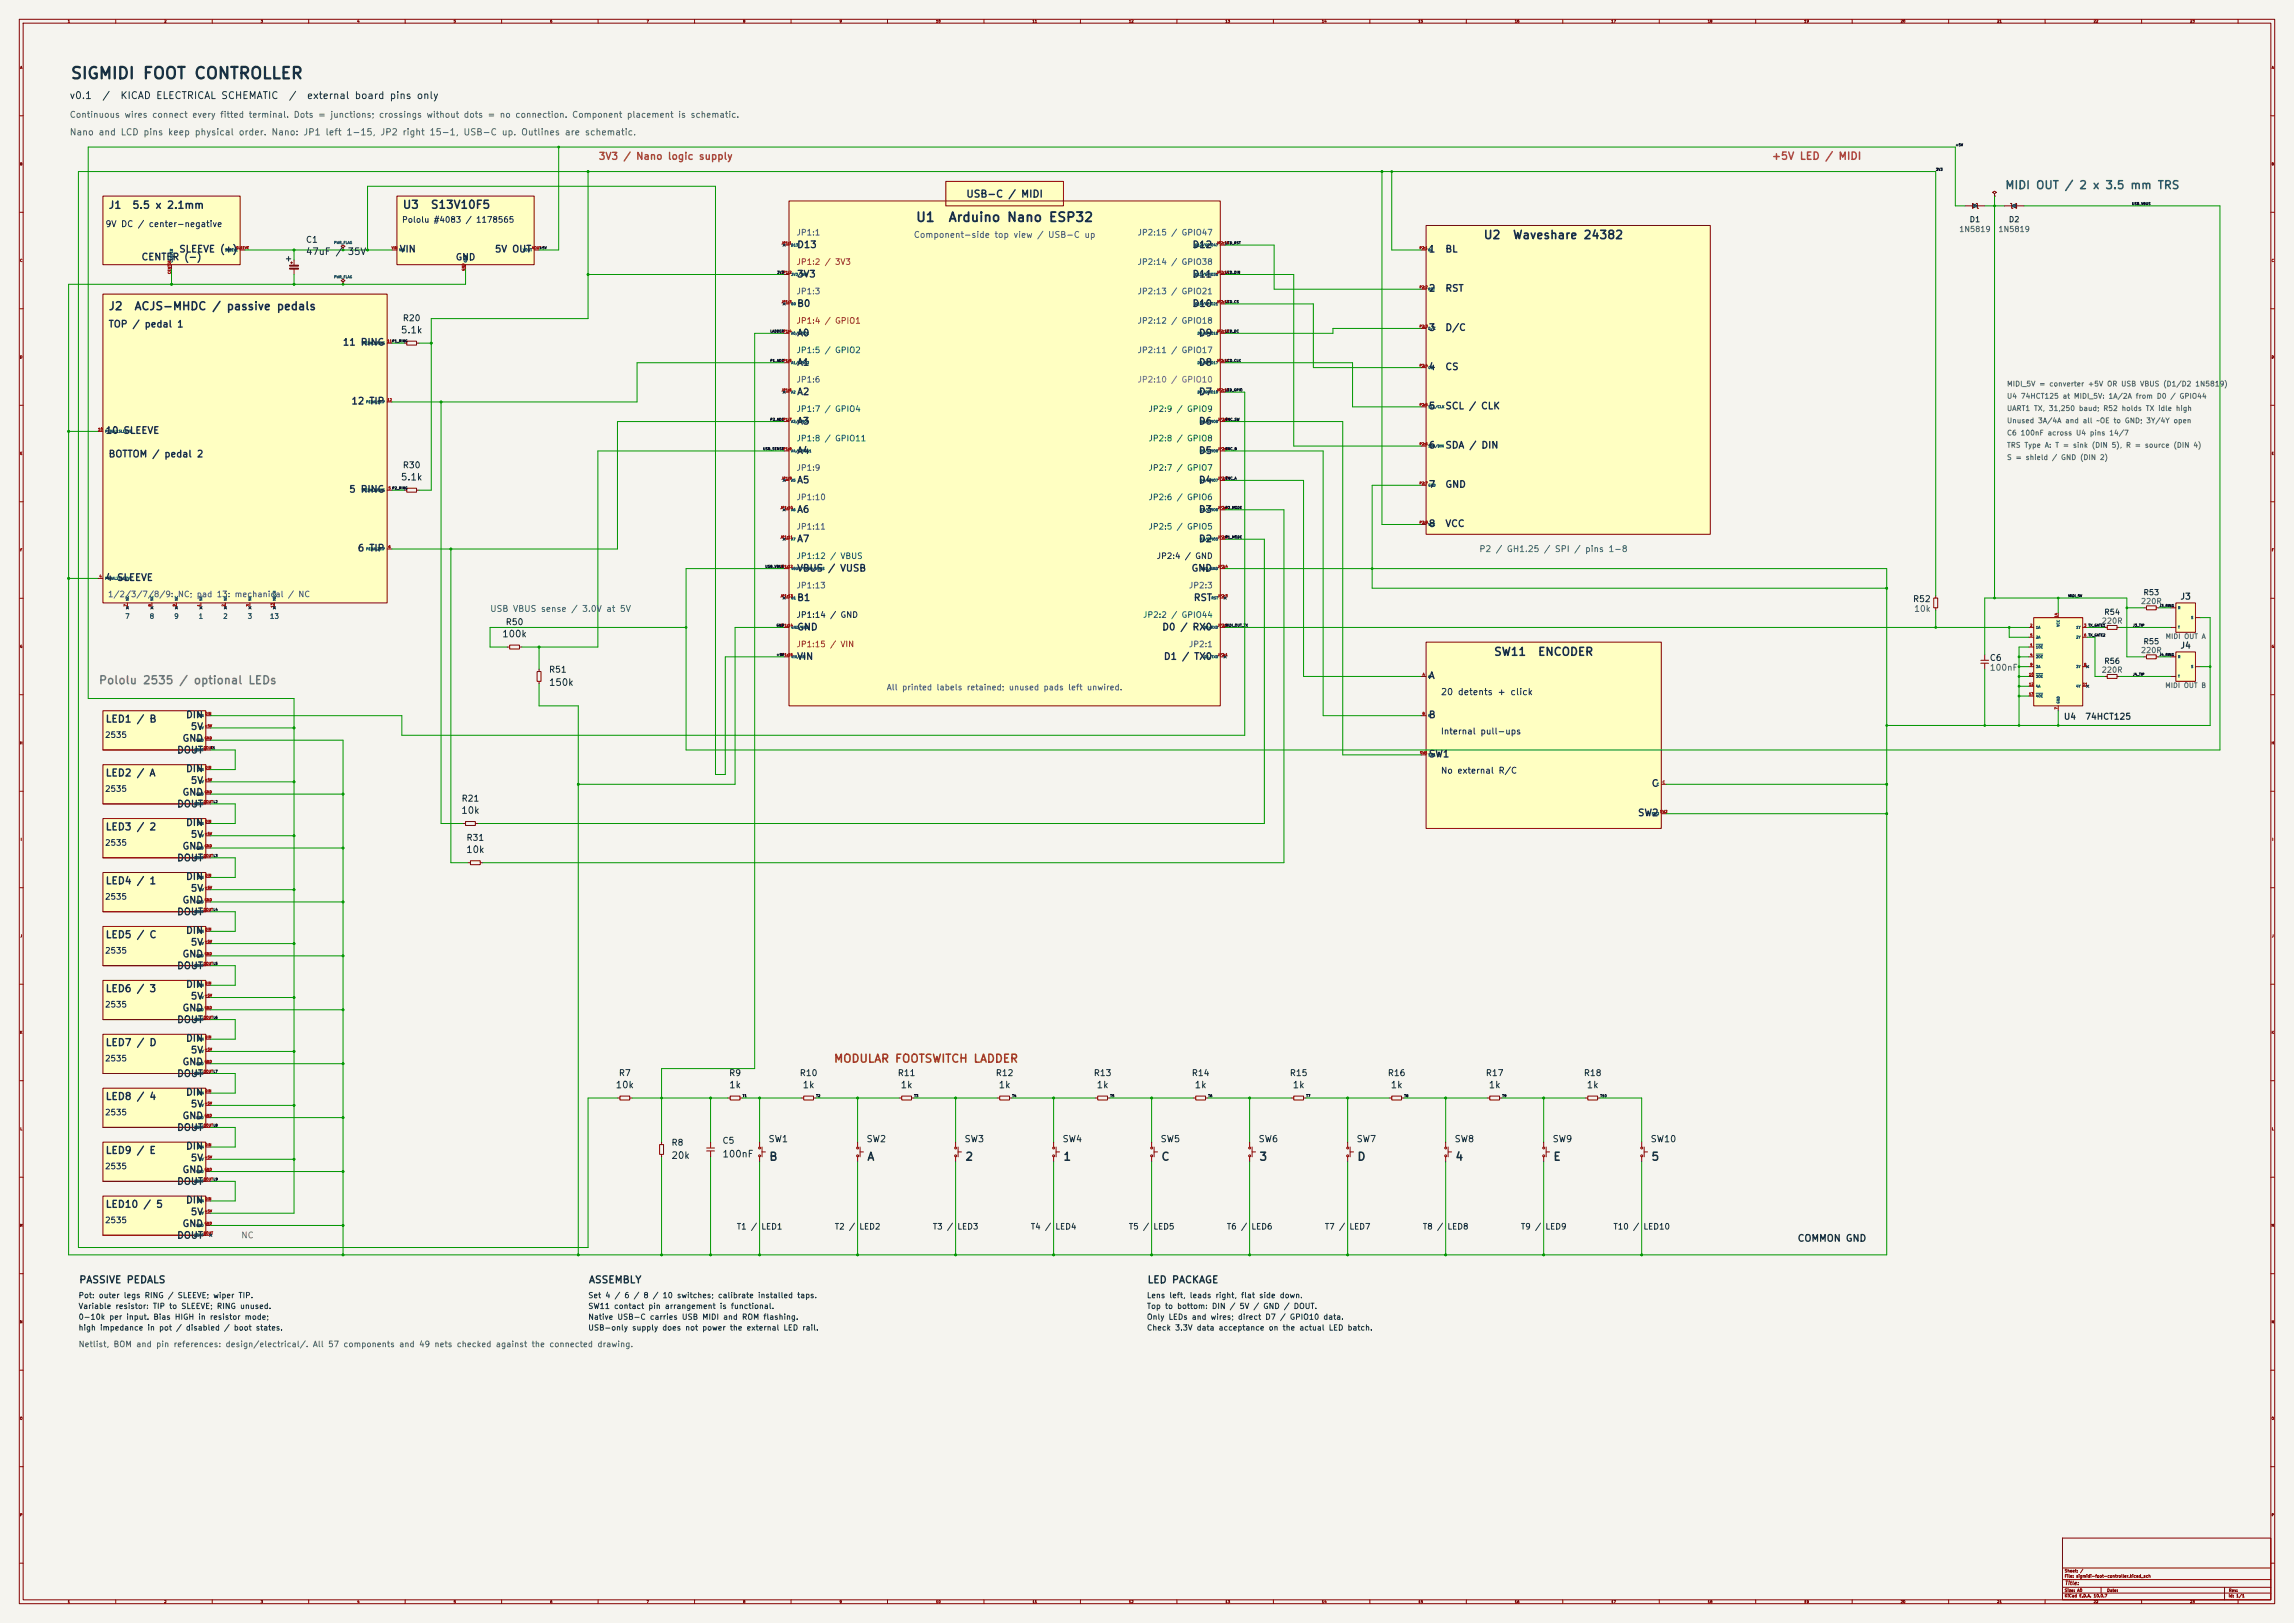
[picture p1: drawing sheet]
<svg xmlns="http://www.w3.org/2000/svg" width="1189mm" height="841mm" viewBox="0 0 1189 841" stroke-linecap="round" stroke-linejoin="round" font-family="sans-serif">
<defs><g id="words">
<text font-size="5.9" fill="#183044" x="36" y="42">SIGMIDI FOOT CONTROLLER</text>
<g font-size="4.8" fill="#183044">
<text x="474" y="116">U1</text>
<text x="491" y="116">Arduino Nano ESP32</text>
</g>
<g font-size="4.3" fill="#183044">
<text x="769" y="125">U2</text>
<text x="784" y="125">Waveshare 24382</text>
</g>
<text font-size="4.1" fill="#225c96" x="1039" y="99">MIDI OUT / 2 x 3.5 mm TRS</text>
<g font-size="4.1" fill="#183044">
<text x="208" y="109">U3</text>
<text x="223" y="109">S13V10F5</text>
<text x="56" y="162">J2</text>
<text x="69" y="162">ACJS-MHDC / passive pedals</text>
<text x="774" y="341">SW11</text>
<text x="797" y="341">ENCODER</text>
<text x="398" y="602">B</text>
<text x="449" y="602">A</text>
<text x="500" y="602">2</text>
<text x="551" y="602">1</text>
<text x="602" y="602">C</text>
<text x="652" y="602">3</text>
<text x="703" y="602">D</text>
<text x="754" y="602">4</text>
<text x="805" y="602">E</text>
<text x="856" y="602">5</text>
</g>
<text font-size="4.1" fill="#8650aa" x="51" y="356">Pololu 2535 / optional LEDs</text>
<text font-size="4.1" fill="#986300" x="432" y="552">MODULAR FOOTSWITCH LADDER</text>
<text font-size="3.8" fill="#ba344b" x="918" y="84">+5V LED / MIDI</text>
<g font-size="3.8" fill="#183044">
<text x="56" y="109">J1</text>
<text x="68" y="109">5.5 x 2.1mm</text>
</g>
<g font-size="3.6" fill="#183044">
<text x="36" y="52">v0.1</text>
<text x="53" y="52">/</text>
<text x="62" y="52">KICAD ELECTRICAL SCHEMATIC</text>
<text x="149" y="52">/</text>
<text x="159" y="52">external board pins only</text>
<text x="501" y="103">USB-C / MIDI</text>
<text x="54" y="375">LED1 / B</text>
<text x="54" y="403">LED2 / A</text>
<text x="54" y="431">LED3 / 2</text>
<text x="54" y="459">LED4 / 1</text>
<text x="54" y="487">LED5 / C</text>
<text x="54" y="515">LED6 / 3</text>
<text x="54" y="543">LED7 / D</text>
<text x="54" y="571">LED8 / 4</text>
<text x="54" y="599">LED9 / E</text>
<text x="54" y="627">LED10 / 5</text>
<text x="41" y="666">PASSIVE PEDALS</text>
<text x="305" y="666">ASSEMBLY</text>
<text x="594" y="666">LED PACKAGE</text>
</g>
<text font-size="3.6" fill="#a64932" x="310" y="84">3V3 / Nano logic supply</text>
<g font-size="3.5" fill="#183044">
<text x="93" y="132">SLEEVE (+)</text>
<text x="207" y="132">VIN</text>
<text x="256" y="132">5V OUT</text>
<text x="413" y="129">D13</text>
<text x="618" y="129">D12</text>
<text x="740" y="132">1</text>
<text x="749" y="132">BL</text>
<text x="73" y="136">CENTER (-)</text>
<text x="158" y="133">47uF / 35V</text>
<text x="413" y="145">3V3</text>
<text x="618" y="145">D11</text>
<text x="740" y="152">2</text>
<text x="749" y="152">RST</text>
<text x="413" y="160">B0</text>
<text x="618" y="160">D10</text>
<text x="56" y="171">TOP / pedal 1</text>
<text x="207" y="174">5.1k</text>
<text x="740" y="172">3</text>
<text x="749" y="172">D/C</text>
<text x="177" y="180">11 RING</text>
<text x="413" y="175">A0</text>
<text x="621" y="175">D9</text>
<text x="413" y="190">A1</text>
<text x="621" y="190">D8</text>
<text x="740" y="193">4</text>
<text x="749" y="193">CS</text>
<text x="413" y="206">A2</text>
<text x="621" y="206">D7</text>
<text x="182" y="210">12 TIP</text>
<text x="740" y="213">5</text>
<text x="749" y="213">SCL / CLK</text>
<text x="413" y="221">A3</text>
<text x="621" y="221">D6</text>
<text x="54" y="226">10 SLEEVE</text>
<text x="740" y="233">6</text>
<text x="749" y="233">SDA / DIN</text>
<text x="56" y="238">BOTTOM / pedal 2</text>
<text x="413" y="236">A4</text>
<text x="621" y="236">D5</text>
<text x="207" y="250">5.1k</text>
<text x="413" y="251">A5</text>
<text x="621" y="251">D4</text>
<text x="181" y="256">5 RING</text>
<text x="740" y="254">7</text>
<text x="749" y="254">GND</text>
<text x="413" y="267">A6</text>
<text x="621" y="267">D3</text>
<text x="740" y="274">8</text>
<text x="749" y="274">VCC</text>
<text x="413" y="282">A7</text>
<text x="621" y="282">D2</text>
<text x="185" y="287">6 TIP</text>
<text x="413" y="297">VBUS / VUSB</text>
<text x="617" y="297">GND</text>
<text x="54" y="302">4 SLEEVE</text>
<text x="413" y="312">B1</text>
<text x="618" y="312">RST</text>
<text x="413" y="327">GND</text>
<text x="602" y="327">D0 / RX0</text>
<text x="260" y="331">100k</text>
<text x="413" y="343">VIN</text>
<text x="603" y="343">D1 / TX0</text>
<text x="740" y="353">A</text>
<text x="284" y="356">150k</text>
<text x="96" y="373">DIN</text>
<text x="740" y="373">B</text>
<text x="99" y="379">5V</text>
<text x="94" y="385">GND</text>
<text x="91" y="391">DOUT</text>
<text x="740" y="393">SW1</text>
<text x="96" y="401">DIN</text>
<text x="99" y="407">5V</text>
<text x="94" y="413">GND</text>
<text x="856" y="409">C</text>
<text x="91" y="419">DOUT</text>
<text x="239" y="423">10k</text>
<text x="849" y="424">SW2</text>
<text x="96" y="429">DIN</text>
<text x="99" y="435">5V</text>
<text x="94" y="441">GND</text>
<text x="241" y="443">10k</text>
<text x="91" y="447">DOUT</text>
<text x="96" y="457">DIN</text>
<text x="99" y="463">5V</text>
<text x="94" y="469">GND</text>
<text x="91" y="475">DOUT</text>
<text x="96" y="485">DIN</text>
<text x="99" y="491">5V</text>
<text x="94" y="497">GND</text>
<text x="91" y="503">DOUT</text>
<text x="96" y="513">DIN</text>
<text x="99" y="519">5V</text>
<text x="94" y="525">GND</text>
<text x="91" y="531">DOUT</text>
<text x="96" y="541">DIN</text>
<text x="99" y="547">5V</text>
<text x="94" y="553">GND</text>
<text x="91" y="559">DOUT</text>
<text x="96" y="569">DIN</text>
<text x="319" y="565">10k</text>
<text x="378" y="565">1k</text>
<text x="416" y="565">1k</text>
<text x="466" y="565">1k</text>
<text x="517" y="565">1k</text>
<text x="568" y="565">1k</text>
<text x="619" y="565">1k</text>
<text x="670" y="565">1k</text>
<text x="720" y="565">1k</text>
<text x="771" y="565">1k</text>
<text x="822" y="565">1k</text>
<text x="99" y="575">5V</text>
<text x="94" y="581">GND</text>
<text x="91" y="587">DOUT</text>
<text x="96" y="596">DIN</text>
<text x="99" y="603">5V</text>
<text x="348" y="601">20k</text>
<text x="374" y="601">100nF</text>
<text x="94" y="609">GND</text>
<text x="91" y="615">DOUT</text>
<text x="96" y="624">DIN</text>
<text x="99" y="631">5V</text>
<text x="94" y="637">GND</text>
<text x="91" y="643">DOUT</text>
<text x="931" y="644">COMMON GND</text>
</g>
<text font-size="3.3" fill="#526575" x="36" y="71">Nano and LCD pins keep physical order. Nano: JP1 left 1-15, JP2 right 15-1, USB-C up. Outlines are schematic.</text>
<g font-size="3.3" fill="#183044">
<text x="236" y="136">GND</text>
<text x="747" y="361">20 detents + click</text>
<text x="398" y="593">SW1</text>
<text x="449" y="593">SW2</text>
<text x="500" y="593">SW3</text>
<text x="550" y="593">SW4</text>
<text x="601" y="593">SW5</text>
<text x="652" y="593">SW6</text>
<text x="703" y="593">SW7</text>
<text x="754" y="593">SW8</text>
<text x="804" y="593">SW9</text>
<text x="855" y="593">SW10</text>
</g>
<g font-size="3.1" fill="#526575">
<text x="36" y="62">Continuous wires connect every fitted terminal. Dots = junctions; crossings without dots = no connection. Component placement is schematic.</text>
<text x="473" y="124">Component-side top view / USB-C up</text>
<text x="992" y="318">10k</text>
<text x="1031" y="348">100nF</text>
</g>
<g font-size="3.1" fill="#183044">
<text x="54" y="118">9V DC / center-negative</text>
<text x="158" y="127">C1</text>
<text x="208" y="167">R20</text>
<text x="208" y="243">R30</text>
<text x="1130" y="311">J3</text>
<text x="991" y="313">R52</text>
<text x="262" y="325">R50</text>
<text x="1130" y="337">J4</text>
<text x="1031" y="343">C6</text>
<text x="284" y="349">R51</text>
<text x="1069" y="374">U4</text>
<text x="1080" y="374">74HCT125</text>
<text x="747" y="381">Internal pull-ups</text>
<text x="747" y="402">No external R/C</text>
<text x="239" y="416">R21</text>
<text x="242" y="436">R31</text>
<text x="320" y="558">R7</text>
<text x="378" y="558">R9</text>
<text x="414" y="558">R10</text>
<text x="465" y="558">R11</text>
<text x="516" y="558">R12</text>
<text x="567" y="558">R13</text>
<text x="617" y="558">R14</text>
<text x="668" y="558">R15</text>
<text x="719" y="558">R16</text>
<text x="770" y="558">R17</text>
<text x="821" y="558">R18</text>
<text x="374" y="593">C5</text>
<text x="348" y="594">R8</text>
</g>
<g font-size="3.1" fill="#2164b4">
<text x="766" y="287">P2 / GH1.25 / SPI / pins 1-8</text>
<text x="254" y="318">USB VBUS sense / 3.0V at 5V</text>
</g>
<text font-size="3.1" fill="#8650aa" x="125" y="642">NC</text>
<g font-size="3" fill="#183044">
<text x="208" y="116">Pololu #4083 / 1178565</text>
<text x="147" y="136">+</text>
<text x="599" y="290">JP2:4 / GND</text>
<text x="413" y="321">JP1:14 / GND</text>
<text x="54" y="383">2535</text>
<text x="54" y="411">2535</text>
<text x="54" y="439">2535</text>
<text x="54" y="467">2535</text>
<text x="54" y="495">2535</text>
<text x="54" y="523">2535</text>
<text x="54" y="551">2535</text>
<text x="54" y="579">2535</text>
<text x="54" y="607">2535</text>
<text x="54" y="635">2535</text>
<text x="382" y="638">T1 /</text>
<text x="394" y="638">LED1</text>
<text x="432" y="638">T2 /</text>
<text x="445" y="638">LED2</text>
<text x="483" y="638">T3 /</text>
<text x="496" y="638">LED3</text>
<text x="534" y="638">T4 /</text>
<text x="547" y="638">LED4</text>
<text x="585" y="638">T5 /</text>
<text x="598" y="638">LED5</text>
<text x="636" y="638">T6 /</text>
<text x="648" y="638">LED6</text>
<text x="686" y="638">T7 /</text>
<text x="699" y="638">LED7</text>
<text x="737" y="638">T8 /</text>
<text x="750" y="638">LED8</text>
<text x="788" y="638">T9 /</text>
<text x="801" y="638">LED9</text>
<text x="836" y="638">T10 /</text>
<text x="852" y="638">LED10</text>
</g>
<g font-size="3" fill="#526575">
<text x="413" y="123">JP1:1</text>
<text x="413" y="153">JP1:3</text>
<text x="413" y="199">JP1:6</text>
<text x="413" y="245">JP1:9</text>
<text x="413" y="260">JP1:10</text>
<text x="413" y="275">JP1:11</text>
<text x="413" y="306">JP1:13</text>
<text x="616" y="306">JP2:3</text>
<text x="56" y="310">1/2/3/7/8/9: NC; pad 13: mechanical / NC</text>
<text x="616" y="336">JP2:1</text>
<text x="459" y="358">All printed labels retained; unused pads left unwired.</text>
<text x="40" y="699">Netlist, BOM and pin references: design/electrical/. All 57 components and 49 nets checked against the connected drawing.</text>
</g>
<g font-size="3" fill="#2164b4">
<text x="589" y="123">JP2:15 / GPIO47</text>
<text x="589" y="138">JP2:14 / GPIO38</text>
<text x="589" y="153">JP2:13 / GPIO21</text>
<text x="589" y="168">JP2:12 / GPIO18</text>
<text x="589" y="184">JP2:11 / GPIO17</text>
</g>
<text font-size="3" fill="#a64932" x="413" y="138">JP1:2 / 3V3</text>
<text font-size="3" fill="#986300" x="413" y="168">JP1:4 / GPIO1</text>
<g font-size="3" fill="#087e89">
<text x="413" y="184">JP1:5 / GPIO2</text>
<text x="413" y="214">JP1:7 / GPIO4</text>
<text x="413" y="229">JP1:8 / GPIO11</text>
<text x="595" y="260">JP2:6 / GPIO6</text>
<text x="595" y="275">JP2:5 / GPIO5</text>
<text x="413" y="290">JP1:12 / VBUS</text>
<text x="592" y="321">JP2:2 / GPIO44</text>
</g>
<text font-size="3" fill="#8650aa" x="589" y="199">JP2:10 / GPIO10</text>
<g font-size="3" fill="#25734a">
<text x="595" y="214">JP2:9 / GPIO9</text>
<text x="595" y="229">JP2:8 / GPIO8</text>
<text x="595" y="245">JP2:7 / GPIO7</text>
</g>
<text font-size="3" fill="#a35b12" x="413" y="336">JP1:15 / VIN</text>
<g font-size="2.8" fill="#183044">
<text x="1021" y="116">D1</text>
<text x="1041" y="116">D2</text>
<text x="1111" y="309">R53</text>
<text x="1090" y="319">R54</text>
<text x="1111" y="335">R55</text>
<text x="1090" y="345">R56</text>
<text x="40" y="673">Pot: outer legs RING / SLEEVE; wiper TIP.</text>
<text x="305" y="673">Set 4 / 6 / 8 / 10 switches; calibrate installed taps.</text>
<text x="594" y="673">Lens left, leads right, flat side down.</text>
<text x="40" y="679">Variable resistor: TIP to SLEEVE; RING unused.</text>
<text x="305" y="679">SW11 contact pin arrangement is functional.</text>
<text x="594" y="679">Top to bottom: DIN / 5V / GND / DOUT.</text>
<text x="40" y="685">0-10k per input. Bias HIGH in resistor mode;</text>
<text x="305" y="685">Native USB-C carries USB MIDI and ROM flashing.</text>
<text x="594" y="685">Only LEDs and wires; direct D7 / GPIO10 data.</text>
<text x="40" y="690">high impedance in pot / disabled / boot states.</text>
<text x="305" y="690">USB-only supply does not power the external LED rail.</text>
<text x="594" y="690">Check 3.3V data acceptance on the actual LED batch.</text>
</g>
<g font-size="2.8" fill="#526575">
<text x="1015" y="121">1N5819</text>
<text x="1036" y="121">1N5819</text>
<text x="1109" y="314">220R</text>
<text x="1089" y="324">220R</text>
<text x="1109" y="339">220R</text>
<text x="1089" y="349">220R</text>
</g>
<g font-size="2.6" fill="#526575">
<text x="1040" y="201">MIDI_5V = converter +5V OR USB VBUS (D1/D2 1N5819)</text>
<text x="1040" y="207">U4 74HCT125 at MIDI_5V: 1A/2A from D0 / GPIO44</text>
<text x="1040" y="214">UART1 TX, 31,250 baud; R52 holds TX idle high</text>
<text x="1040" y="220">Unused 3A/4A and all ~OE to GND; 3Y/4Y open</text>
<text x="1040" y="226">C6 100nF across U4 pins 14/7</text>
<text x="1040" y="233">TRS Type A: T = sink (DIN 5), R = source (DIN 4)</text>
<text x="1040" y="239">S = shield / GND (DIN 2)</text>
</g>
<g font-size="2.5" fill="#0000c2">
<text x="65" y="321">7</text>
<text x="77" y="321">8</text>
<text x="90" y="321">9</text>
<text x="103" y="321">1</text>
<text x="115" y="321">2</text>
<text x="128" y="321">3</text>
<text x="140" y="321">13</text>
</g>
<g font-size="2.5" fill="#526575">
<text x="1122" y="332">MIDI OUT A</text>
<text x="1122" y="357">MIDI OUT B</text>
</g>
<text font-size="2" fill="#840000" x="1070" y="822">Title:</text>
<g font-size="1.5" fill="#840000">
<text x="1070" y="815">Sheet: /</text>
<text x="1070" y="818">File: sigmidi-foot-controller.kicad_sch</text>
<text x="1070" y="825">Size: A0</text>
<text x="1092" y="825">Date:</text>
<text x="1155" y="825">Rev:</text>
<text x="1070" y="828">KiCad E.D.A. 10.0.7</text>
<text x="1155" y="828">Id: 1/1</text>
</g>
<g font-size="1.3" fill="#840000">
<text x="35" y="12">1</text>
<text x="85" y="12">2</text>
<text x="135" y="12">3</text>
<text x="185" y="12">4</text>
<text x="235" y="12">5</text>
<text x="285" y="12">6</text>
<text x="335" y="12">7</text>
<text x="385" y="12">8</text>
<text x="435" y="12">9</text>
<text x="485" y="12">10</text>
<text x="535" y="12">11</text>
<text x="585" y="12">12</text>
<text x="635" y="12">13</text>
<text x="685" y="12">14</text>
<text x="735" y="12">15</text>
<text x="785" y="12">16</text>
<text x="835" y="12">17</text>
<text x="885" y="12">18</text>
<text x="935" y="12">19</text>
<text x="985" y="12">20</text>
<text x="1035" y="12">21</text>
<text x="1085" y="12">22</text>
<text x="1135" y="12">23</text>
<text x="10" y="36">A</text>
<text x="1177" y="36">A</text>
<text x="10" y="86">B</text>
<text x="1177" y="86">B</text>
<text x="10" y="136">C</text>
<text x="1177" y="136">C</text>
<text x="10" y="186">D</text>
<text x="1177" y="186">D</text>
<text x="10" y="236">E</text>
<text x="1177" y="236">E</text>
<text x="10" y="286">F</text>
<text x="1177" y="286">F</text>
<text x="10" y="336">G</text>
<text x="1177" y="336">G</text>
<text x="10" y="386">H</text>
<text x="1177" y="386">H</text>
<text x="11" y="436">I</text>
<text x="1178" y="436">I</text>
<text x="10" y="486">J</text>
<text x="1177" y="486">J</text>
<text x="10" y="536">K</text>
<text x="1177" y="536">K</text>
<text x="10" y="586">L</text>
<text x="1177" y="586">L</text>
<text x="10" y="636">M</text>
<text x="1177" y="636">M</text>
<text x="10" y="686">N</text>
<text x="1177" y="686">N</text>
<text x="10" y="736">O</text>
<text x="1177" y="736">O</text>
<text x="10" y="786">P</text>
<text x="1177" y="786">P</text>
<text x="35" y="831">1</text>
<text x="85" y="831">2</text>
<text x="135" y="831">3</text>
<text x="185" y="831">4</text>
<text x="235" y="831">5</text>
<text x="285" y="831">6</text>
<text x="335" y="831">7</text>
<text x="385" y="831">8</text>
<text x="435" y="831">9</text>
<text x="485" y="831">10</text>
<text x="535" y="831">11</text>
<text x="585" y="831">12</text>
<text x="635" y="831">13</text>
<text x="685" y="831">14</text>
<text x="735" y="831">15</text>
<text x="785" y="831">16</text>
<text x="835" y="831">17</text>
<text x="885" y="831">18</text>
<text x="935" y="831">19</text>
<text x="985" y="831">20</text>
<text x="1035" y="831">21</text>
<text x="1085" y="831">22</text>
<text x="1135" y="831">23</text>
</g>
<g font-size="1.3" fill="#0f0f0f">
<text x="1013" y="76">+5V</text>
<text x="1003" y="89">3V3</text>
<text x="1105" y="107">USB_VBUS</text>
<text x="279" y="129">+5V</text>
<text x="635" y="127">LCD_RST</text>
<text x="403" y="142">3V3</text>
<text x="635" y="142">LCD_DIN</text>
<text x="635" y="157">LCD_CS</text>
<text x="399" y="173">LADDER</text>
<text x="635" y="173">LCD_DC</text>
<text x="399" y="188">P1_ADC</text>
<text x="635" y="188">LCD_CLK</text>
<text x="635" y="203">LED_GPIO</text>
<text x="399" y="218">P2_ADC</text>
<text x="635" y="218">ENC_SW</text>
<text x="395" y="234">USB_SENSE</text>
<text x="635" y="234">ENC_B</text>
<text x="635" y="249">ENC_A</text>
<text x="635" y="264">P2_MODE</text>
<text x="635" y="279">P1_MODE</text>
<text x="396" y="295">USB_VBUS</text>
<text x="1072" y="310">MIDI_5V</text>
<text x="1119" y="315">J3_RING</text>
<text x="402" y="325">GND</text>
<text x="635" y="325">MIDI_OUT_TX</text>
<text x="1105" y="325">J3_TIP</text>
<text x="402" y="340">+9V</text>
<text x="1119" y="340">J4_RING</text>
<text x="1105" y="350">J4_TIP</text>
<text x="109" y="388">L1</text>
<text x="385" y="569">T1</text>
<text x="423" y="569">T2</text>
<text x="474" y="569">T3</text>
<text x="524" y="569">T4</text>
<text x="575" y="569">T5</text>
<text x="626" y="569">T6</text>
<text x="677" y="569">T7</text>
<text x="728" y="569">T8</text>
<text x="778" y="569">T9</text>
<text x="829" y="569">T10</text>
</g>
<g font-size="1.3" fill="#006464">
<text x="1022" y="108">KA</text>
<text x="1043" y="108">AK</text>
<text x="116" y="131">SLEEVE</text>
<text x="173" y="127">PWR_FLAG</text>
<text x="207" y="131">VIN</text>
<text x="271" y="131">VOUT</text>
<text x="410" y="128">D13</text>
<text x="619" y="128">D12/GPIO47</text>
<text x="740" y="131">BL</text>
<text x="90" y="136" transform="rotate(-90 90 136)">CENTER</text>
<text x="242" y="136" transform="rotate(-90 242 136)">GND</text>
<text x="410" y="143">3V3/3V3</text>
<text x="619" y="143">D11/GPIO38</text>
<text x="173" y="144">PWR_FLAG</text>
<text x="740" y="151">RST</text>
<text x="410" y="158">B0</text>
<text x="619" y="158">D10/GPIO21</text>
<text x="410" y="174">A0/GPIO1</text>
<text x="621" y="174">D9/GPIO18</text>
<text x="740" y="171">D/C</text>
<text x="188" y="179">PEDAL1RING</text>
<text x="410" y="189">A1/GPIO2</text>
<text x="621" y="189">D8/GPIO17</text>
<text x="740" y="191">CS</text>
<text x="190" y="209">PEDAL1TIP</text>
<text x="410" y="204">A2</text>
<text x="621" y="204">D7/GPIO10</text>
<text x="740" y="212">SCL/CLK</text>
<text x="410" y="219">A3/GPIO4</text>
<text x="622" y="219">D6/GPIO9</text>
<text x="54" y="224">PEDAL1SLEEVE</text>
<text x="740" y="232">SDA/DIN</text>
<text x="410" y="235">A4/GPIO11</text>
<text x="622" y="235">D5/GPIO8</text>
<text x="410" y="250">A5</text>
<text x="622" y="250">D4/GPIO7</text>
<text x="188" y="255">PEDAL2RING</text>
<text x="740" y="252">GND</text>
<text x="410" y="265">A6</text>
<text x="622" y="265">D3/GPIO6</text>
<text x="740" y="273">VCC</text>
<text x="410" y="280">A7</text>
<text x="622" y="280">D2/GPIO5</text>
<text x="190" y="285">PEDAL2TIP</text>
<text x="410" y="296">VBUS/VUSB/VBUS</text>
<text x="622" y="296">GND/GND</text>
<text x="54" y="301">PEDAL2SLEEVE</text>
<text x="67" y="311" transform="rotate(-90 67 311)">NC</text>
<text x="80" y="311" transform="rotate(-90 80 311)">NC</text>
<text x="92" y="311" transform="rotate(-90 92 311)">NC</text>
<text x="105" y="311" transform="rotate(-90 105 311)">NC</text>
<text x="118" y="311" transform="rotate(-90 118 311)">NC</text>
<text x="131" y="311" transform="rotate(-90 131 311)">NC</text>
<text x="143" y="311" transform="rotate(-90 143 311)">MECH</text>
<text x="410" y="311">B1</text>
<text x="628" y="311">RST</text>
<text x="1129" y="316">R</text>
<text x="1135" y="321">S</text>
<text x="410" y="326">GND/GND</text>
<text x="624" y="326">D0/RX0</text>
<text x="1055" y="326">1A</text>
<text x="1068" y="325" transform="rotate(-90 1068 325)">VCC</text>
<text x="1076" y="326">1Y</text>
<text x="1129" y="326">T</text>
<text x="1055" y="331">2A</text>
<text x="1076" y="331">2Y</text>
<text x="410" y="341">VIN/VIN</text>
<text x="624" y="341">D1/TX0</text>
<text x="1055" y="336">1OE</text>
<text x="1055" y="341">2OE</text>
<text x="1129" y="341">R</text>
<text x="1055" y="346">3A</text>
<text x="1076" y="346">3Y</text>
<text x="1135" y="346">S</text>
<text x="740" y="351">A</text>
<text x="1055" y="351">3OE</text>
<text x="1129" y="351">T</text>
<text x="1055" y="357">4A</text>
<text x="1076" y="357">4Y</text>
<text x="1055" y="362">4OE</text>
<text x="1068" y="365" transform="rotate(-90 1068 365)">GND</text>
<text x="102" y="372">DIN</text>
<text x="740" y="372">B</text>
<text x="103" y="378">5V</text>
<text x="101" y="390">DOUT</text>
<text x="102" y="385">GND</text>
<text x="740" y="392">SW1</text>
<text x="102" y="400">DIN</text>
<text x="103" y="406">5V</text>
<text x="859" y="407">C</text>
<text x="102" y="412">GND</text>
<text x="101" y="418">DOUT</text>
<text x="856" y="423">SW2</text>
<text x="102" y="428">DIN</text>
<text x="103" y="434">5V</text>
<text x="102" y="440">GND</text>
<text x="101" y="445">DOUT</text>
<text x="102" y="456">DIN</text>
<text x="103" y="462">5V</text>
<text x="101" y="473">DOUT</text>
<text x="102" y="468">GND</text>
<text x="102" y="484">DIN</text>
<text x="103" y="490">5V</text>
<text x="102" y="496">GND</text>
<text x="101" y="501">DOUT</text>
<text x="102" y="512">DIN</text>
<text x="103" y="518">5V</text>
<text x="102" y="524">GND</text>
<text x="101" y="529">DOUT</text>
<text x="102" y="539">DIN</text>
<text x="103" y="546">5V</text>
<text x="101" y="557">DOUT</text>
<text x="102" y="552">GND</text>
<text x="102" y="567">DIN</text>
<text x="103" y="574">5V</text>
<text x="102" y="580">GND</text>
<text x="101" y="585">DOUT</text>
<text x="102" y="595">DIN</text>
<text x="103" y="602">5V</text>
<text x="102" y="608">GND</text>
<text x="101" y="613">DOUT</text>
<text x="102" y="623">DIN</text>
<text x="103" y="630">5V</text>
<text x="102" y="636">GND</text>
<text x="101" y="641">DOUT</text>
</g>
<g font-size="1.3" fill="#a90000">
<text x="122" y="129">SLEEVE</text>
<text x="203" y="129">VIN</text>
<text x="276" y="129">VOUT</text>
<text x="405" y="127">JP1:1</text>
<text x="630" y="127">JP2:15</text>
<text x="736" y="129">P2:1</text>
<text x="89" y="142" transform="rotate(-90 89 142)">CENTER</text>
<text x="241" y="140" transform="rotate(-90 241 140)">GND</text>
<text x="405" y="142">JP1:2</text>
<text x="630" y="142">JP2:14</text>
<text x="736" y="150">P2:2</text>
<text x="405" y="157">JP1:3</text>
<text x="630" y="157">JP2:13</text>
<text x="405" y="173">JP1:4</text>
<text x="630" y="173">JP2:12</text>
<text x="736" y="170">P2:3</text>
<text x="201" y="178">11P1_RING</text>
<text x="405" y="188">JP1:5</text>
<text x="630" y="188">JP2:11</text>
<text x="736" y="190">P2:4</text>
<text x="405" y="203">JP1:6</text>
<text x="630" y="203">JP2:10</text>
<text x="201" y="208">12</text>
<text x="736" y="211">P2:5</text>
<text x="405" y="218">JP1:7</text>
<text x="631" y="218">JP2:9</text>
<text x="51" y="223">10</text>
<text x="405" y="234">JP1:8</text>
<text x="631" y="234">JP2:8</text>
<text x="736" y="231">P2:6</text>
<text x="405" y="249">JP1:9</text>
<text x="631" y="249">JP2:7</text>
<text x="736" y="251">P2:7</text>
<text x="201" y="254">5 P2_RING</text>
<text x="404" y="264">JP1:10</text>
<text x="631" y="264">JP2:6</text>
<text x="736" y="272">P2:8</text>
<text x="404" y="279">JP1:11</text>
<text x="631" y="279">JP2:5</text>
<text x="201" y="284">6</text>
<text x="51" y="300">4</text>
<text x="404" y="295">JP1:12</text>
<text x="631" y="295">JP2:4</text>
<text x="404" y="310">JP1:13</text>
<text x="631" y="310">JP2:3</text>
<text x="66" y="314" transform="rotate(-90 66 314)">7</text>
<text x="79" y="314" transform="rotate(-90 79 314)">8</text>
<text x="91" y="314" transform="rotate(-90 91 314)">9</text>
<text x="104" y="314" transform="rotate(-90 104 314)">1</text>
<text x="117" y="314" transform="rotate(-90 117 314)">2</text>
<text x="129" y="314" transform="rotate(-90 129 314)">3</text>
<text x="142" y="315" transform="rotate(-90 142 315)">13</text>
<text x="1067" y="320" transform="rotate(-90 1067 320)">14</text>
<text x="404" y="325">JP1:14</text>
<text x="631" y="325">JP2:2</text>
<text x="1052" y="325">2</text>
<text x="1080" y="325">3 TX_GATE1</text>
<text x="1052" y="335">1</text>
<text x="1052" y="330">5</text>
<text x="1080" y="330">6 TX_GATE2</text>
<text x="404" y="340">JP1:15</text>
<text x="631" y="340">JP2:1</text>
<text x="1052" y="340">4</text>
<text x="1052" y="345">9</text>
<text x="1080" y="345">8</text>
<text x="737" y="350">A</text>
<text x="1051" y="350">10</text>
<text x="1051" y="355">12</text>
<text x="1079" y="355">11</text>
<text x="1051" y="361">13</text>
<text x="106" y="371">DIN</text>
<text x="737" y="371">B</text>
<text x="1067" y="368" transform="rotate(-90 1067 368)">7</text>
<text x="106" y="377">+5V</text>
<text x="106" y="383">GND</text>
<text x="105" y="388">DOUT</text>
<text x="736" y="391">SW1</text>
<text x="106" y="399">DIN</text>
<text x="106" y="405">+5V</text>
<text x="862" y="406">C</text>
<text x="106" y="411">GND</text>
<text x="105" y="416">DOUTL2</text>
<text x="860" y="422">SW2</text>
<text x="106" y="427">DIN</text>
<text x="106" y="433">+5V</text>
<text x="106" y="439">GND</text>
<text x="105" y="444">DOUTL3</text>
<text x="106" y="455">DIN</text>
<text x="106" y="461">+5V</text>
<text x="106" y="467">GND</text>
<text x="105" y="472">DOUTL4</text>
<text x="106" y="482">DIN</text>
<text x="106" y="489">+5V</text>
<text x="106" y="495">GND</text>
<text x="105" y="500">DOUTL5</text>
<text x="106" y="510">DIN</text>
<text x="106" y="517">+5V</text>
<text x="106" y="523">GND</text>
<text x="105" y="528">DOUTL6</text>
<text x="106" y="538">DIN</text>
<text x="106" y="545">+5V</text>
<text x="106" y="551">GND</text>
<text x="105" y="556">DOUTL7</text>
<text x="106" y="566">DIN</text>
<text x="106" y="573">+5V</text>
<text x="106" y="579">GND</text>
<text x="105" y="584">DOUTL8</text>
<text x="106" y="594">DIN</text>
<text x="106" y="601">+5V</text>
<text x="106" y="607">GND</text>
<text x="105" y="612">DOUTL9</text>
<text x="106" y="622">DIN</text>
<text x="106" y="629">+5V</text>
<text x="106" y="635">GND</text>
<text x="105" y="640">DOUT</text>
</g>
</g></defs>
<path d="M0 0h1189v841h-1189z" fill="#f5f4ef" stroke="#f5f4ef" stroke-width=".52"/>
<g fill="none" stroke="#840000" stroke-width=".52">
<path d="M10 10h1169v821h-1169zM12 12h1165v817h-1165zM60 10v2M110 10v2M160 10v2M210 10v2M260 10v2M310 10v2M360 10v2M410 10v2M460 10v2M510 10v2"/>
<path d="M560 10v2M610 10v2M660 10v2M710 10v2M760 10v2M810 10v2M860 10v2M910 10v2M960 10v2M1010 10v2M1060 10v2M1110 10v2"/>
<path d="M1160 10v2M10 60h2M1177 60h2M10 110h2M1177 110h2M10 160h2M1177 160h2M10 210h2M1177 210h2M10 260h2M1177 260h2M10 310h2"/>
<path d="M1177 310h2M10 360h2M1177 360h2M10 410h2M1177 410h2M10 460h2M1177 460h2M10 510h2M1177 510h2M10 560h2M1177 560h2M517 569h1"/>
<path d="M518 568h5v2h-5zM523 569h2M366 595h4M366 596h4M368 592v3M368 597v2M10 610h2M1177 610h2M10 660h2M1177 660h2M10 710h2M1177 710h2"/>
<path d="M10 760h2M1177 760h2M1069 797h108v32h-108zM10 810h2M1069 818h108M1069 812h108M1177 810h2M60 829v2M110 829v2M160 829v2M210 829v2M260 829v2"/>
<path d="M310 829v2M360 829v2M410 829v2M460 829v2M510 829v2M560 829v2M610 829v2M660 829v2M710 829v2M760 829v2M810 829v2M860 829v2"/>
<path d="M910 829v2M960 829v2M1010 829v2M1060 829v2M1069 825h108M1069 822h108M1089 822v3M1110 829v2M1153 822v7M1160 829v2"/>
</g>
<path d="M739 333h122v96h-122z" fill="#ffffc2"/>
<g fill="none" stroke="#840000" stroke-width=".52">
<path d="M739 333h122v96h-122zM1029 339v3M1091 325h1M1092 324h5v2h-5zM1097 325h2M1113 339h5v2h-5zM737 351h2M1027 342h4M1027 344h4M1029 344v3M1111 340h2M1118 340h1"/>
<path d="M737 371h2M737 391h2M861 406h3M861 422h3M466 569h1M467 568h5v2h-5zM472 569h2M568 569h1M569 568h5v2h-5zM574 569h1M618 569h2M620 568h5v2h-5z"/>
<path d="M625 569h1M669 569h2M671 568h5v2h-5zM676 569h1M495 592v2M495 599v3M497 597h1M497 594v5M546 592v2M546 599v3M547 597h2M547 594v5"/>
<path d="M597 592v2M597 599v3M598 597h2M598 594v5M648 592v2M648 599v3M649 597h2M649 594v5M698 592v2M698 599v3M700 597h2M700 594v5"/>
<path d="M851 592v2M851 599v3M852 597h2M852 594v5"/>
<circle cx="495" cy="595" r=".5"/>
<circle cx="495" cy="599" r=".5"/>
<circle cx="546" cy="599" r=".5"/>
<circle cx="546" cy="595" r=".5"/>
<circle cx="597" cy="599" r=".5"/>
<circle cx="597" cy="595" r=".5"/>
<circle cx="648" cy="599" r=".5"/>
<circle cx="648" cy="595" r=".5"/>
<circle cx="698" cy="599" r=".5"/>
<circle cx="698" cy="595" r=".5"/>
<circle cx="851" cy="599" r=".5"/>
<circle cx="851" cy="595" r=".5"/>
</g>
<path d="M739 117h147v160h-147z" fill="#ffffc2"/>
<g fill="none" stroke="#840000" stroke-width=".52">
<path d="M739 117h147v160h-147zM737 130h2M737 150h2M737 170h2M737 190h2M737 211h2M737 231h2M737 251h2M737 272h2M377 569h1M378 568h6v2h-6zM384 569h1"/>
<path d="M415 569h2M417 568h5v2h-5zM422 569h1M720 569h1M721 568h5v2h-5zM726 569h2M394 592v2M394 599v3M395 597h2M395 594v5M444 592v2M444 599v3"/>
<path d="M446 597h2M446 594v5M749 592v2M749 599v3M751 597h1M751 594v5"/>
<circle cx="394" cy="599" r=".5"/>
<circle cx="394" cy="595" r=".5"/>
<circle cx="444" cy="599" r=".5"/>
<circle cx="444" cy="595" r=".5"/>
<circle cx="749" cy="595" r=".5"/>
<circle cx="749" cy="599" r=".5"/>
</g>
<path d="M1128 312h10v16h-10z" fill="#ffffc2"/>
<g fill="none" stroke="#840000" stroke-width=".52">
<path d="M1019 107h10M1024 105h1v3h1M1034 100h1l-1-1-1 1h1v2M1034 102h.1M1111 315h2M1113 314h5v2h-5zM1118 315h1M1125 315h3M1128 312h10v16h-10zM1125 325h3M1138 320h2M771 569h1"/>
<path d="M772 568h5v2h-5zM777 569h2M822 569h1M823 568h5v2h-5zM828 569h1"/>
</g>
<path d="M1022 105l3 2-3 1z" fill="#840000" stroke="#840000" stroke-width=".52"/>
<path d="M1128 338h10v15h-10z" fill="#ffffc2"/>
<g fill="none" stroke="#840000" stroke-width=".52">
<path d="M1002 310h2v5h-2zM1003 309v1M1003 315v1M1128 338h10v15h-10zM1125 340h3M1125 351h3M1138 345h2M800 592v2M800 599v3M801 597h2M801 594v5"/>
<circle cx="800" cy="599" r=".5"/>
<circle cx="800" cy="595" r=".5"/>
</g>
<path d="M53 620h54v20h-54z" fill="#ffffc2"/>
<path d="M53 620h54v20h-54zM107 629h2M107 622h2M107 635h2M53 640h56" fill="none" stroke="#840000" stroke-width=".52"/>
<path d="M53 592h54v20h-54z" fill="#ffffc2"/>
<path d="M53 592h54v20h-54zM107 594h2M53 612h56M107 601h2M107 607h2" fill="none" stroke="#840000" stroke-width=".52"/>
<g fill="#ffffc2">
<path d="M409 104h223v262h-223z"/>
<path d="M490 94h61v13h-61z"/>
</g>
<g fill="none" stroke="#840000" stroke-width=".52">
<path d="M490 94h61v13h-61zM409 104h223v262h-223zM406 127h3M632 127h3M406 142h3M406 157h3M632 142h3M632 157h3M406 173h3M632 173h3M406 188h3M632 188h3"/>
<path d="M406 203h3M406 218h3M632 203h3M632 218h3M406 234h3M632 234h3M406 249h3M632 249h3M406 264h3M406 279h3M632 264h3M632 279h3"/>
<path d="M406 295h3M632 295h3M406 310h3M632 310h3M406 325h3M632 325h3M278 348h2v5h-2zM279 347v1M279 353v1M406 340h3M632 340h3"/>
</g>
<path d="M206 102h71v35h-71z" fill="#ffffc2"/>
<path d="M206 102h71v35h-71zM203 130h3M241 137v3M277 130h2" fill="none" stroke="#840000" stroke-width=".52"/>
<path d="M53 424h54v20h-54z" fill="#ffffc2"/>
<path d="M53 424h54v20h-54zM107 433h2M107 427h2M107 439h2M53 444h56" fill="none" stroke="#840000" stroke-width=".52"/>
<path d="M53 368h54v21h-54z" fill="#ffffc2"/>
<path d="M53 368h54v21h-54zM107 377h2M107 371h2M53 389h56M107 384h2" fill="none" stroke="#840000" stroke-width=".52"/>
<path d="M53 396h54v21h-54z" fill="#ffffc2"/>
<path d="M53 396h54v21h-54zM107 399h2M53 417h56M107 405h2M107 411h2" fill="none" stroke="#840000" stroke-width=".52"/>
<path d="M53 452h54v20h-54z" fill="#ffffc2"/>
<g fill="none" stroke="#840000" stroke-width=".52">
<path d="M210 178h1M211 177h5v2h-5zM216 178h1M210 254h1M211 253h5v2h-5zM216 254h1M263 335h1M264 334h5v2h-5zM269 335h2M53 452h54v20h-54zM107 455h2M53 472h56"/>
<path d="M107 461h2M107 467h2"/>
</g>
<path d="M53 480h54v20h-54z" fill="#ffffc2"/>
<path d="M53 480h54v20h-54zM107 489h2M107 483h2M107 495h2M53 500h56" fill="none" stroke="#840000" stroke-width=".52"/>
<path d="M53 152h148v160h-148z" fill="#ffffc2"/>
<g fill="none" stroke="#840000" stroke-width=".52">
<path d="M53 152h148v160h-148zM201 178h2M201 208h2M51 224h2M201 254h2M51 300h2M201 284h2M66 315h.1M66 312v3M78 315h1M79 312v3M79 315h-1"/>
<path d="M91 315h1M91 312v3M92 315h-1M104 315h1M104 312v3M105 315h-1M116 315h1M117 312v3M117 315h-1M129 315h1M130 312v3M130 315h-1"/>
<path d="M142 315h1M142 312v3M143 315h-1"/>
</g>
<path d="M53 102h71v35h-71z" fill="#ffffc2"/>
<path d="M53 102h71v35h-71zM1039 107h10M1042 105h1v3M89 137v3M124 130h3M178 128h1l-1-1-1 1h1v2M178 130h.1" fill="none" stroke="#840000" stroke-width=".52"/>
<path d="M1043 107l2-2v3z" fill="#840000" stroke="#840000" stroke-width=".52"/>
<path d="M53 536h54v20h-54z" fill="#ffffc2"/>
<path d="M53 536h54v20h-54zM107 538h2M53 556h56M107 545h2M107 551h2" fill="none" stroke="#840000" stroke-width=".52"/>
<path d="M53 564h54v20h-54z" fill="#ffffc2"/>
<path d="M53 564h54v20h-54zM107 573h2M107 566h2M107 579h2M53 584h56" fill="none" stroke="#840000" stroke-width=".52"/>
<path d="M53 508h54v20h-54z" fill="#ffffc2"/>
<g fill="none" stroke="#840000" stroke-width=".52">
<path d="M150 137h5v1h-5zM151 136h1M151 136v1M152 135v2M152 139v3M178 146l1-1h-1h-1l1 1v1M178 147h.1M240 427h1M241 426h5v2h-5zM246 427h2M243 447h1M244 446h5v2h-5z"/>
<path d="M249 447h1M53 508h54v20h-54zM107 517h2M107 511h2M53 528h56M107 523h2"/>
</g>
<path d="M150 139h5h-5z" fill="#840000" stroke="#840000" stroke-width=".52"/>
<path d="M1054 320h25v46h-25z" fill="#ffffc2"/>
<g fill="none" stroke="#840000" stroke-width=".52">
<path d="M1067 317v3M1052 335h2M1052 325h2M1052 330h2M1054 320h25v46h-25zM1079 325h3M1079 330h3M1052 340h2M1052 345h2M1052 351h2M1052 356h2M1079 345h3"/>
<path d="M1079 356h3M1091 351h1M1092 350h5v2h-5zM1097 351h2M1052 361h2M1067 366v2M320 569h1M321 568h5v2h-5zM326 569h2M342 593h2v5h-2zM343 592v1M343 598v1"/>
</g>
<path d="M1055 334h4M1055 339h4M1055 349h4M1055 359h4" fill="none" stroke="#006464" stroke-width=".52"/>
<g fill="none" stroke="#009600" stroke-width=".52">
<path d="M290 76v54h-11M305 89v76h-81v89h-7M716 89v183h21M721 89v41h16M1019 107h-6v-31h-967v286h106v267h-43M1029 107h10M1034 102v208M1049 107h102v282h-795v-94h50M89 140v7M127 130h76M152 130v5M190 130v-33h181v304h5v-61h30"/>
<path d="M241 140v7h-205v503h942v-355h-343M635 127h25v23h77M152 142v5M305 142h101M635 157h46v33h56M635 142h36v89h66M203 178h7M217 178h7M406 173h-15v381h-48v38M737 170h-46v3h-56M406 188h-76v20h-127M635 188h66v23h36"/>
<path d="M229 208v219h11M406 218h-86v66h-117M635 203h10v178h-437v-10h-99M635 218h61v173h41M36 224h15M406 234h-96v101h-39M635 234h51v137h51M203 254h7M635 249h41v102h61M737 251h-26v54h267M635 279h20v148h-407M635 264h30v183h-415"/>
<path d="M36 300h15M234 284v163h9M1003 309v-220h-962v557h264v-77h15M1003 316v9M1067 310v7M1102 315h9M1119 315h6M279 335v12M356 325h-102v10h9M406 325h-25v81h-81M635 325h417M1029 339v-29h73v30h9"/>
<path d="M1041 325v5h11M1052 335h-6v41M1082 330h4v21h5M1082 325h9M1099 325h26M1140 320h6v56h-168M279 354v12h21v284M1029 347v29M1046 351h6M1046 345h6M1046 340h6M1046 356h6"/>
<path d="M1099 351h26M1119 340h6M1140 345h6M109 377h43M1046 361h6M1067 368v8M109 389h13v10h-13M109 384h69v266M109 417h13v10h-13M109 411h69M109 405h43M864 406h114"/>
<path d="M109 433h43M109 439h69M864 422h114M109 444h13v11h-13M109 472h13v11h-13M109 461h43M109 467h69M109 495h69M109 489h43M109 500h13v11h-13M109 517h43M109 528h13v10h-13"/>
<path d="M109 523h69M109 556h13v10h-13M109 545h43M109 551h69M109 573h43M109 579h69M328 569h49M368 569v23M385 569h30M394 569v23M423 569h43M444 569v23"/>
<path d="M474 569h43M495 569v23M525 569h43M546 569v23M575 569h43M597 569v23M626 569h43M648 569v23M677 569h43M698 569v23M728 569h43M749 569v23"/>
<path d="M779 569h43M800 569v23M829 569h22v23M109 584h13v10h-13M343 599v51M368 599v51M109 612h13v10h-13M109 601h43M109 607h69M394 602v48M444 602v48M495 602v48"/>
<path d="M546 602v48M597 602v48M648 602v48M698 602v48M749 602v48M800 602v48M851 602v48M109 635h69"/>
</g>
<g fill="none" stroke="#000084" stroke-width=".52">
<path d="M406 126l1 2M407 126l-1 2M406 157l1 1M407 157l-1 1M406 203l1 1M407 203l-1 1M406 248l1 2M407 248l-1 2M406 264l1 1M406 279l1 1M407 264l-1 1M407 279l-1 1"/>
<path d="M65 314l2 2M67 314l-2 2M78 314l1 2M79 314l-1 2M91 314l1 2M92 314l-1 2M104 314l1 2M105 314l-1 2M116 314l1 2M117 314l-1 2M129 314l1 2M130 314l-1 2"/>
<path d="M142 314l1 2M143 314l-1 2M406 309l1 1M407 309l-1 1M634 309l2 1M636 309l-2 1M634 340l2 1M636 340l-2 1M1081 355l2 1M1081 345l2 1M1083 355l-2 1M1083 345l-2 1"/>
<path d="M109 639l1 2M110 639l-1 2"/>
</g>
<g fill="#009600" stroke="#009600" stroke-width=".52">
<circle cx="89" cy="147" r=".5"/>
<circle cx="36" cy="224" r=".5"/>
<circle cx="36" cy="300" r=".5"/>
<circle cx="152" cy="377" r=".5"/>
<circle cx="305" cy="89" r=".5"/>
<circle cx="305" cy="142" r=".5"/>
<circle cx="229" cy="208" r=".5"/>
<circle cx="224" cy="178" r=".5"/>
<circle cx="234" cy="284" r=".5"/>
<circle cx="356" cy="325" r=".5"/>
<circle cx="152" cy="130" r=".5"/>
<circle cx="152" cy="147" r=".5"/>
<circle cx="178" cy="147" r=".5"/>
<circle cx="190" cy="130" r=".5"/>
<circle cx="290" cy="76" r=".5"/>
<circle cx="178" cy="130" r=".5"/>
<circle cx="368" cy="569" r=".5"/>
<circle cx="394" cy="569" r=".5"/>
<circle cx="343" cy="569" r=".5"/>
<circle cx="495" cy="569" r=".5"/>
<circle cx="546" cy="569" r=".5"/>
<circle cx="597" cy="569" r=".5"/>
<circle cx="648" cy="650" r=".5"/>
<circle cx="648" cy="569" r=".5"/>
<circle cx="698" cy="569" r=".5"/>
<circle cx="698" cy="650" r=".5"/>
<circle cx="749" cy="650" r=".5"/>
<circle cx="749" cy="569" r=".5"/>
<circle cx="343" cy="650" r=".5"/>
<circle cx="368" cy="650" r=".5"/>
<circle cx="394" cy="650" r=".5"/>
<circle cx="444" cy="650" r=".5"/>
<circle cx="495" cy="650" r=".5"/>
<circle cx="444" cy="569" r=".5"/>
<circle cx="546" cy="650" r=".5"/>
<circle cx="597" cy="650" r=".5"/>
<circle cx="978" cy="406" r=".5"/>
<circle cx="978" cy="305" r=".5"/>
<circle cx="1029" cy="376" r=".5"/>
<circle cx="978" cy="422" r=".5"/>
<circle cx="978" cy="376" r=".5"/>
<circle cx="851" cy="650" r=".5"/>
<circle cx="800" cy="569" r=".5"/>
<circle cx="800" cy="650" r=".5"/>
<circle cx="300" cy="650" r=".5"/>
<circle cx="178" cy="650" r=".5"/>
<circle cx="152" cy="601" r=".5"/>
<circle cx="178" cy="635" r=".5"/>
<circle cx="178" cy="607" r=".5"/>
<circle cx="152" cy="433" r=".5"/>
<circle cx="152" cy="461" r=".5"/>
<circle cx="178" cy="439" r=".5"/>
<circle cx="152" cy="405" r=".5"/>
<circle cx="178" cy="411" r=".5"/>
<circle cx="178" cy="467" r=".5"/>
<circle cx="152" cy="489" r=".5"/>
<circle cx="178" cy="495" r=".5"/>
<circle cx="152" cy="545" r=".5"/>
<circle cx="178" cy="551" r=".5"/>
<circle cx="152" cy="573" r=".5"/>
<circle cx="152" cy="517" r=".5"/>
<circle cx="178" cy="523" r=".5"/>
<circle cx="178" cy="579" r=".5"/>
<circle cx="279" cy="335" r=".5"/>
<circle cx="300" cy="406" r=".5"/>
<circle cx="716" cy="89" r=".5"/>
<circle cx="711" cy="295" r=".5"/>
<circle cx="1067" cy="310" r=".5"/>
<circle cx="1041" cy="325" r=".5"/>
<circle cx="1102" cy="315" r=".5"/>
<circle cx="1034" cy="310" r=".5"/>
<circle cx="1003" cy="325" r=".5"/>
<circle cx="1046" cy="351" r=".5"/>
<circle cx="1046" cy="340" r=".5"/>
<circle cx="1046" cy="345" r=".5"/>
<circle cx="721" cy="89" r=".5"/>
<circle cx="1034" cy="107" r=".5"/>
<circle cx="1046" cy="356" r=".5"/>
<circle cx="1046" cy="361" r=".5"/>
<circle cx="1046" cy="376" r=".5"/>
<circle cx="1067" cy="376" r=".5"/>
<circle cx="1146" cy="345" r=".5"/>
</g>
<use href="#words"/>
</svg>
